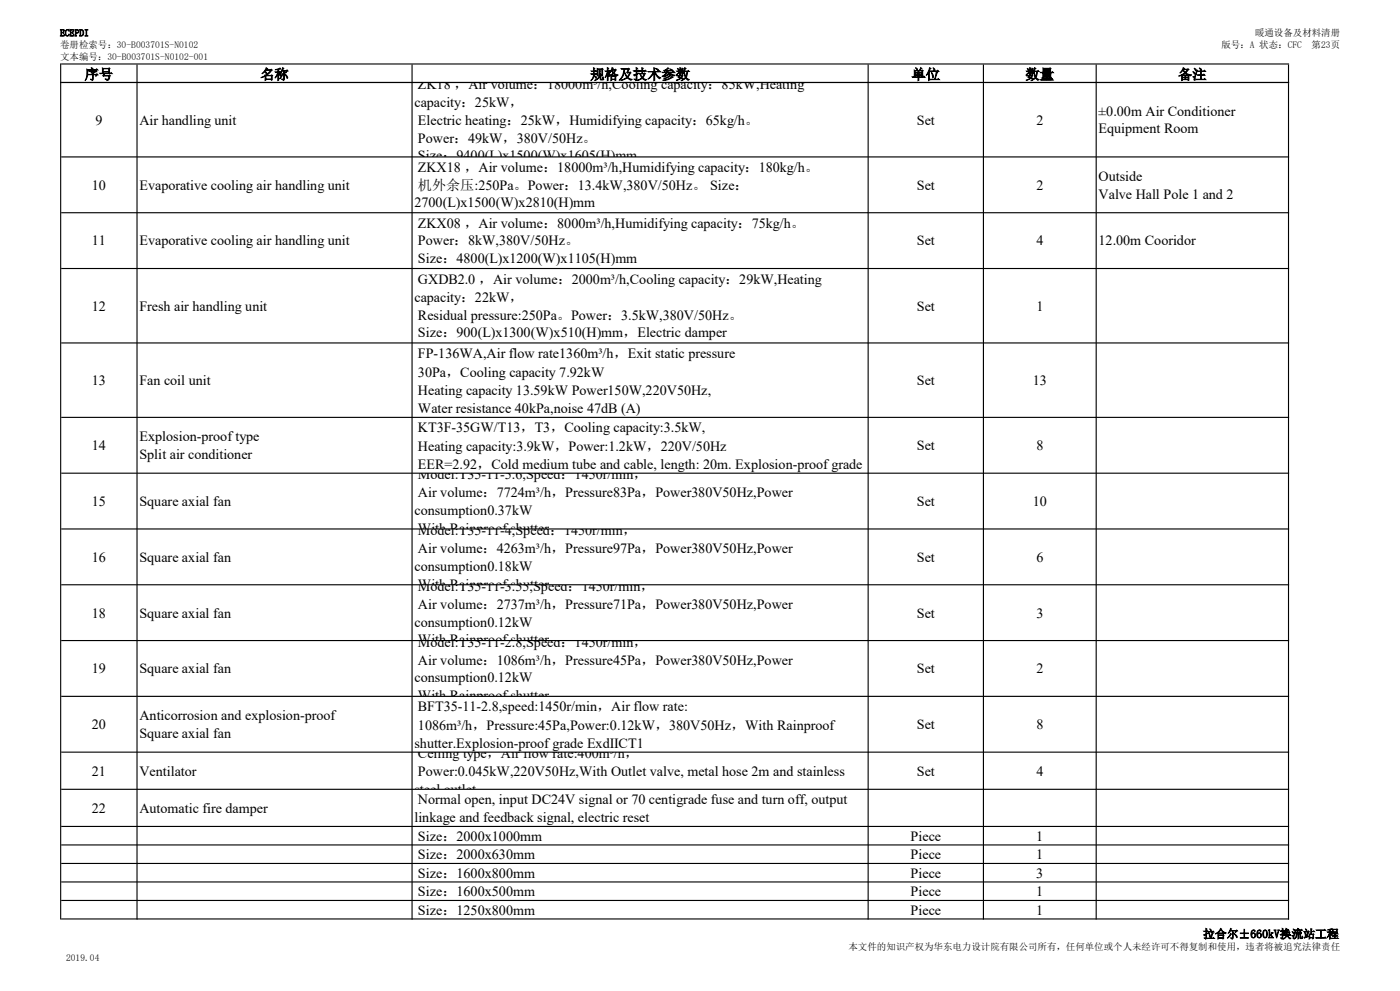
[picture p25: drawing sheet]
<svg xmlns="http://www.w3.org/2000/svg" width="420mm" height="297mm" viewBox="0 0 420 297" stroke-linecap="round" stroke-linejoin="round" font-family="sans-serif">
<defs><g id="words">
<g font-size="4.2">
<text x="25.4" y="23.7">序号</text>
<text x="78.1" y="23.7">名称</text>
<text x="177.1" y="23.7">规格及技术参数</text>
<text x="273.5" y="23.7">单位</text>
<text x="307.7" y="23.7">数量</text>
<text x="353.4" y="23.7">备注</text>
<text x="125.4" y="26.7">ZK18 ，Air volume：18000m³/h,Cooling capacity：85kW,Heating</text>
<text x="124.3" y="32">capacity：25kW，</text>
<text x="329.6" y="34.7">±0.00m Air Conditioner</text>
<text x="28.6" y="37.3">9</text>
<text x="41.8" y="37.3">Air handling unit</text>
<text x="125.4" y="37.4">Electric heating：25kW，Humidifying capacity：65kg/h。</text>
<text x="275" y="37.3">Set</text>
<text x="310.9" y="37.3">2</text>
<text x="329.6" y="40">Equipment Room</text>
<text x="125.4" y="42.7">Power：49kW，380V/50Hz。</text>
<text x="125.4" y="48">Size：9400(L)x1500(W)x1605(H)mm</text>
<text x="125.4" y="51.5">ZKX18 ，Air volume：18000m³/h,Humidifying capacity：180kg/h。</text>
<text x="27.6" y="56.9">10</text>
<text x="41.8" y="56.9">Evaporative cooling air handling unit</text>
<text x="125.4" y="56.9">机外余压:250Pa。Power：13.4kW,380V/50Hz。 Size：</text>
<text x="275" y="56.9">Set</text>
<text x="310.9" y="56.9">2</text>
<text x="329.6" y="54.2">Outside</text>
<text x="329.6" y="59.5">Valve Hall Pole 1 and 2</text>
<text x="124.3" y="62.2">2700(L)x1500(W)x2810(H)mm</text>
<text x="125.4" y="68.2">ZKX08 ，Air volume：8000m³/h,Humidifying capacity：75kg/h。</text>
<text x="27.6" y="73.6">11</text>
<text x="41.8" y="73.6">Evaporative cooling air handling unit</text>
<text x="125.4" y="73.6">Power：8kW,380V/50Hz。</text>
<text x="275" y="73.6">Set</text>
<text x="310.9" y="73.6">4</text>
<text x="329.6" y="73.6">12.00m Cooridor</text>
<text x="125.4" y="78.9">Size：4800(L)x1200(W)x1105(H)mm</text>
<text x="125.4" y="85.1">GXDB2.0 ，Air volume：2000m³/h,Cooling capacity：29kW,Heating</text>
<text x="27.6" y="93.1">12</text>
<text x="41.8" y="93.1">Fresh air handling unit</text>
<text x="124.3" y="90.4">capacity：22kW，</text>
<text x="125.4" y="95.8">Residual pressure:250Pa。Power：3.5kW,380V/50Hz。</text>
<text x="275" y="93.1">Set</text>
<text x="310.9" y="93.1">1</text>
<text x="125.4" y="101.1">Size：900(L)x1300(W)x510(H)mm，Electric damper</text>
<text x="125.4" y="107.4">FP-136WA,Air flow rate1360m³/h，Exit static pressure</text>
<text x="125.4" y="113">30Pa，Cooling capacity 7.92kW</text>
<text x="27.6" y="115.4">13</text>
<text x="41.8" y="115.4">Fan coil unit</text>
<text x="125.4" y="118.3">Heating capacity 13.59kW Power150W,220V50Hz,</text>
<text x="275" y="115.4">Set</text>
<text x="309.8" y="115.4">13</text>
<text x="125.4" y="123.7">Water resistance 40kPa,noise 47dB (A)</text>
<text x="125.4" y="129.5">KT3F-35GW/T13，T3，Cooling capacity:3.5kW,</text>
<text x="27.6" y="134.9">14</text>
<text x="41.8" y="132.2">Explosion-proof type</text>
<text x="41.8" y="137.6">Split air conditioner</text>
<text x="125.4" y="135.1">Heating capacity:3.9kW，Power:1.2kW，220V/50Hz</text>
<text x="275" y="134.9">Set</text>
<text x="310.9" y="134.9">8</text>
<text x="125.4" y="140.7">EER=2.92，Cold medium tube and cable, length: 20m. Explosion-proof grade</text>
<text x="125.4" y="143.7">Model:T35-11-5.6,Speed：1450r/min，</text>
<text x="125.4" y="149">Air volume：7724m³/h，Pressure83Pa，Power380V50Hz,Power</text>
<text x="27.6" y="151.6">15</text>
<text x="41.8" y="151.6">Square axial fan</text>
<text x="124.3" y="154.3">consumption0.37kW</text>
<text x="275" y="151.6">Set</text>
<text x="309.8" y="151.6">10</text>
<text x="125.4" y="159.7">With Rainproof shutter</text>
<text x="125.4" y="160.4">Model:T35-11-4,Speed：1450r/min，</text>
<text x="125.4" y="165.7">Air volume：4263m³/h，Pressure97Pa，Power380V50Hz,Power</text>
<text x="27.6" y="168.4">16</text>
<text x="41.8" y="168.4">Square axial fan</text>
<text x="124.3" y="171.1">consumption0.18kW</text>
<text x="275" y="168.4">Set</text>
<text x="310.9" y="168.4">6</text>
<text x="125.4" y="176.4">With Rainproof shutter</text>
<text x="125.4" y="177.1">Model:T35-11-3.55,Speed：1450r/min，</text>
<text x="27.6" y="185.1">18</text>
<text x="41.8" y="185.1">Square axial fan</text>
<text x="125.4" y="182.5">Air volume：2737m³/h，Pressure71Pa，Power380V50Hz,Power</text>
<text x="275" y="185.1">Set</text>
<text x="310.9" y="185.1">3</text>
<text x="124.3" y="187.8">consumption0.12kW</text>
<text x="125.4" y="193.1">With Rainproof shutter</text>
<text x="125.4" y="193.8">Model:T35-11-2.8,Speed：1450r/min，</text>
<text x="27.6" y="201.8">19</text>
<text x="41.8" y="201.8">Square axial fan</text>
<text x="125.4" y="199.2">Air volume：1086m³/h，Pressure45Pa，Power380V50Hz,Power</text>
<text x="275" y="201.8">Set</text>
<text x="310.9" y="201.8">2</text>
<text x="124.3" y="204.5">consumption0.12kW</text>
<text x="125.4" y="209.8">With Rainproof shutter</text>
<text x="41.8" y="215.9">Anticorrosion and explosion-proof</text>
<text x="125.4" y="213.2">BFT35-11-2.8,speed:1450r/min，Air flow rate:</text>
<text x="27.6" y="218.5">20</text>
<text x="41.8" y="221.2">Square axial fan</text>
<text x="125.4" y="218.8">1086m³/h，Pressure:45Pa,Power:0.12kW，380V50Hz，With Rainproof</text>
<text x="275" y="218.5">Set</text>
<text x="310.9" y="218.5">8</text>
<text x="124.3" y="224.1">shutter.Explosion-proof grade ExdIICT1</text>
<text x="125.4" y="227.3">Ceiling type，Air flow rate:400m³/h，</text>
<text x="27.6" y="232.5">21</text>
<text x="41.8" y="232.5">Ventilator</text>
<text x="125.4" y="232.6">Power:0.045kW,220V50Hz,With Outlet valve, metal hose 2m and stainless</text>
<text x="275" y="232.5">Set</text>
<text x="310.9" y="232.5">4</text>
<text x="124.3" y="238">steel outlet</text>
<text x="27.6" y="243.6">22</text>
<text x="41.8" y="243.6">Automatic fire damper</text>
<text x="125.4" y="240.9">Normal open, input DC24V signal or 70 centigrade fuse and turn off, output</text>
<text x="124.3" y="246.3">linkage and feedback signal, electric reset</text>
<text x="125.4" y="251.9">Size：2000x1000mm</text>
<text x="273.2" y="251.9">Piece</text>
<text x="310.9" y="251.9">1</text>
<text x="125.4" y="257.5">Size：2000x630mm</text>
<text x="273.2" y="257.5">Piece</text>
<text x="310.9" y="257.5">1</text>
<text x="125.4" y="263">Size：1600x800mm</text>
<text x="273.2" y="263">Piece</text>
<text x="310.9" y="263">3</text>
<text x="125.4" y="268.6">Size：1600x500mm</text>
<text x="273.2" y="268.6">Piece</text>
<text x="310.9" y="268.6">1</text>
<text x="125.4" y="274.1">Size：1250x800mm</text>
<text x="273.2" y="274.1">Piece</text>
<text x="310.9" y="274.1">1</text>
</g>
<text font-size="3.5" x="360.9" y="281.1">拉合尔±660kV换流站工程</text>
<g font-size="2.8">
<text x="18" y="10.8">ECEPDI</text>
<text x="376.5" y="10.8">暖通设备及材料清册</text>
<text x="18" y="14.4">卷册检索号：30-B003701S-N0102</text>
<text x="18" y="17.9">文本编号：30-B003701S-N0102-001</text>
<text x="366.4" y="14.4">版号：A 状态：CFC</text>
<text x="393.5" y="14.4">第23页</text>
<text x="254.6" y="284.8">本文件的知识产权为华东电力设计院有限公司所有，任何单位或个人未经许可不得复制和使用，违者将被追究法律责任</text>
<text x="19.8" y="288">2019.04</text>
</g>
</g></defs>
<g fill="#000">
<path d="M18 19h.4v5.9h-.4zM40.9 19.3h.4v5.6h-.4zM123.4 19.3h.4v5.6h-.4zM260.3 19.3h.3v5.6h-.3zM294.9 19.3h.3v5.6h-.3zM328.7 19.3h.3v5.6h-.3zM386.4 19.3h.3v5.6h-.3z" fill-rule="evenodd"/>
<path d="M18.4 19h368.3v.3h-368.3zM18.4 24.6h368.3v.3h-368.3z" fill-rule="evenodd"/>
<path d="M18 24.6h.4v251h-.4zM40.9 24.9h.4v250.7h-.4zM123.4 24.9h.4v250.7h-.4zM260.3 24.9h.3v250.7h-.3zM294.9 24.9h.3v250.7h-.3zM328.7 24.9h.3v250.7h-.3zM386.4 24.9h.3v250.7h-.3z" fill-rule="evenodd"/>
<path d="M18.4 24.6h368.3v.3h-368.3zM18.4 46.9h368.3v.3h-368.3zM18.4 63.6h368.3v.3h-368.3zM18.4 80.3h368.3v.3h-368.3zM18.4 102.6h368.3v.4h-368.3zM18.4 124.9h368.3v.4h-368.3zM18.4 141.6h368.3v.4h-368.3zM18.4 158.4h368.3v.3h-368.3zM18.4 175.1h368.3v.3h-368.3zM18.4 191.8h368.3v.4h-368.3zM18.4 208.5h368.3v.4h-368.3zM18.4 225.3h368.3v.3h-368.3zM18.4 236.4h368.3v.3h-368.3zM18.4 247.5h368.3v.4h-368.3zM18.4 253.1h368.3v.3h-368.3zM18.4 258.6h368.3v.4h-368.3zM18.4 264.2h368.3v.3h-368.3zM18.4 269.7h368.3v.3h-368.3zM18.4 275.3h368.3v.3h-368.3z" fill-rule="evenodd"/>
</g>
<use href="#words"/>
</svg>
